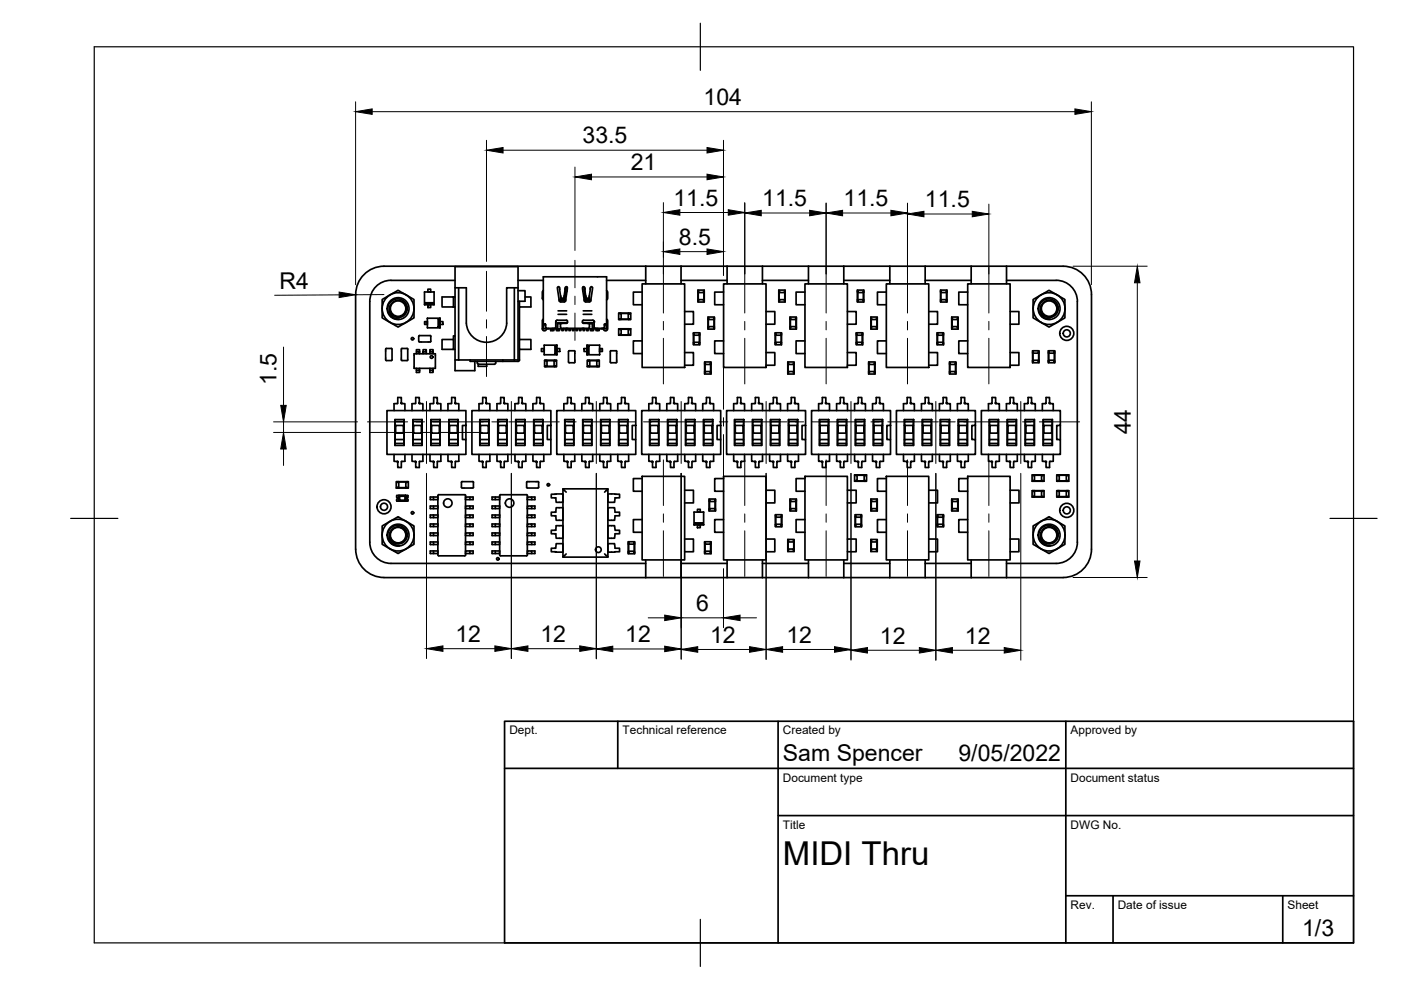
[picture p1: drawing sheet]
<svg xmlns="http://www.w3.org/2000/svg" width="297mm" height="210mm" viewBox="0 0 297 210" stroke-linecap="round" stroke-linejoin="round" font-family="sans-serif">
<defs><g id="words">
<text font-size="7" x="166" y="183.4">MIDI Thru</text>
<g font-size="4.9">
<text x="149.2" y="22.2">104</text>
<text x="123.5" y="30.4">33.5</text>
<text x="133.7" y="36.1">21</text>
<text x="142.8" y="43.6">11.5</text>
<text x="161.6" y="43.7">11.5</text>
<text x="178.9" y="43.7">11.5</text>
<text x="196.1" y="43.9">11.5</text>
<text x="144" y="51.9">8.5</text>
<text x="59.2" y="61.2">R4</text>
<text x="58.7" y="81.6" transform="rotate(-90 58.7 81.6)">1.5</text>
<text x="239.7" y="92.1" transform="rotate(-90 239.7 92.1)">44</text>
<text x="147.6" y="129.5">6</text>
<text x="96.6" y="136.1">12</text>
<text x="114.6" y="136.1">12</text>
<text x="132.6" y="136.2">12</text>
<text x="150.6" y="136.3">12</text>
<text x="166.7" y="136.3">12</text>
<text x="186.6" y="136.5">12</text>
<text x="204.6" y="136.5">12</text>
<text x="166" y="161.4">Sam Spencer</text>
<text x="203.2" y="161.4">9/05/2022</text>
<text x="276.1" y="198.6">1/3</text>
</g>
<g font-size="2.5">
<text x="108" y="155.7">Dept.</text>
<text x="132" y="155.7">Technical reference</text>
<text x="166" y="155.7">Created by</text>
<text x="227" y="155.7">Approved by</text>
<text x="166" y="165.7">Document type</text>
<text x="227" y="165.7">Document status</text>
<text x="166" y="175.7">Title</text>
<text x="227" y="175.7">DWG No.</text>
<text x="227" y="192.7">Rev.</text>
<text x="237" y="192.7">Date of issue</text>
<text x="273" y="192.7">Sheet</text>
</g>
</g></defs>
<!-- layer: Visible -->
<g fill="none" stroke="#000" stroke-width=".36">
<path d="M82.9 59.5h13.6M82.9 59.4a4.5 4.5 0 0 0-4.5 4.5v51.1a4.5 4.5 0 0 0 4.5 4.5h54M109.8 59.5h5.4M128.6 59.5h8.3M136.9 56.4h7.5M136.9 56.4h-55.5a6 6 0 0 0-6 6M136.9 56.4v3.8M144.4 59.5h9.8M144.4 56.4v3.8M144.4 56.4h9.8M154.2 56.4h7.4M154.2 56.4v3.8"/>
<path d="M161.6 59.5h9.8M161.6 56.4v3.8M161.6 56.4h9.8M171.4 56.4h7.5M171.4 56.4v3.8M178.9 59.5h9.8M178.9 56.4v3.8M178.9 56.4h9.8M188.7 56.4h7.5M188.7 56.4v3.8M196.2 59.5h9.7M196.2 56.4v3.8"/>
<path d="M196.2 56.4h9.7M205.9 56.4h7.5M205.9 56.4v3.8M213.4 56.4h12a6 6 0 0 1 6 6v54.1a6 6 0 0 1-6 5.9l-12 .1M213.4 59.5h10.5M213.4 56.4v3.8M223.9 59.4a4.5 4.5 0 0 1 4.5 4.5M75.4 62.5v54M81 63.5l2.5-1.4a1.03 1.03 0 0 1 1.2-.4l2.3 1.3a.85 .85 0 0 1 .8 1v2.4a.96 .96 0 0 1-.4 1.2l-2.2 1.3a.85 .85 0 0 1-1.3 .2l-2-1.2a.98 .98 0 0 1-.9-.9zM81.9 73.9h1.1l.1 .1v2.4h-1.2M81.9 73.9l-.1 .1v2.3l.1 .1M82.7 68.4a3.4 3.4 0 0 0 5.1-2.8 3.4 3.4 0 0 0-4.7-3.3 3.4 3.4 0 0 0-.9 5.7l.5 .4"/>
<path d="M82.7 64.8l-.1 .7 .2 .7M82.8 64l.9-.5 .9-.1 .8 .3 .7 .8 .3 1-.3 .9-.8 .7-.8 .2-1.1-.3-.6-.8 .5 .6 .6 .4h.6l.7-.2 .5-.4 .4-.8v-.7l-.3-.8-.6-.4-.9-.2-.9 .3-.6 .7-.3 1.1 .4 1 .6 .6 1.1 .3a2.05 2.05 0 0 1-2-.9l-.3-.5-.1-.9 .1-.6zM85.1 73.9h1.3v2.5h-1.3zM87.8 75h4.5v3.1h-4.5zM88.3 78.1v.9h.7v-.5M88.3 74.6v.4M89 78.1v.4h-.7M89 74.6h-.7v-.5h.7v.9M89.7 74.6v-.5h.7v.5h-.7v.4M90 61.9v2.7M90 64.6h.1M90 61.9h2"/>
<path d="M90 68.2h.6v.6h-.6zM90 61.9h.1M90.1 64.2h1.8v.3h-1.8l.1-.3M90.2 64.4l-.1 .1M90.4 74.6v.4M90.6 67.5v2M90.6 69.5h.1M90.6 69.5h2.7M90.6 67.5h2.7M90.6 67.5h.1M90.7 64.6h.6v.6h-.6zM90.7 61.3h.6v.6h-.6z"/>
<path d="M91.1 78.1v.9h.7v-.5M91.1 74.6v.4M91.2 71.2h-2.4v1.2l.2 .1h2.2M91.2 71.1l.2 .2M91.3 71.3v1.1M91.4 72.4l-.2 .1M91.8 78.1v.4h-.7M91.8 74.6h-.7v-.5h.7v.9M91.8 64.4l.2 .1M91.9 64.2h-.1M92 61.9h.1M92 61.9v2.7h-1.9"/>
<path d="M92.9 67.6v.1M92.9 69.3l.3 .1v-1.8h-.3v1.8M93.1 69.3l.1 .1M93.2 67.5l-.1 .2M93.3 67.5h.1M93.3 68.2h.6v.6h-.6zM93.3 67.5v2M93.3 69.5h.1M96.1 63h-2.4v2.1h2.4M96.1 72h-2.4v2.1h2.4M96.5 63h-.4v2.1h.4M96.5 71.2h-.4v2.9h.4"/>
<path d="M96.5 61h2.4v7.5a4.3 4.3 0 0 0 4.3 4.1 4.3 4.3 0 0 0 4.2-4.1v-7.5h2.4M96.5 76.3h.7M97.2 76.3h11.9M97.2 61v15.3M99.7 76.3v.3h6.9M101.2 76.6a.62 .62 0 0 0 .3 .6 .62 .62 0 0 0 .6 0h1.8a.99 .99 0 0 0 1.2-.3v-.3M101.4 77.2v.5h1.8v-.5M106.6 76.3v.3M109.1 76.3h.7v-19.8h-13.3v22.1h4.2v-2M109.1 61v15.3M109.8 61.6h1.5v2.3h-1.5M110.1 72h2.5v2.1h-2.5"/>
<path d="M110.1 63.9v12.6l-.3 .1h-3.2M111.3 63h1.3v2.1h-2.5M114.8 73.9h.6v.6h-.6zM115.2 61.6l-.2 .3v1.4l.2 .3M115.2 67.7l-.2 .2v1.9l.2 .3h.3l.4-.4M115.2 68.7v1M115.2 68.7v-10h13.4v11M115.2 68.7l.5 .1 .1 .8h1.8l.2-.2M115.2 68.9h.5M115.4 73.2v.1M115.4 73.3v1.9M115.4 75.2h.1"/>
<path d="M115.4 75.2h2.7M115.4 73.2h2.7M115.4 73.2h.1M115.7 76.4h-.2v1.3h.2M115.7 76.4v.1h.3M115.7 76.4h2.1M115.7 77.7h2.1M115.9 76.5v-.1v1.3v-.1M116 77.6h-.3v.1M116 76.5l1.6-.1v.1M116 77.7h1.5M116.2 69.6v.1"/>
<path d="M116.8 69.7v.4h.3v-.4M117.1 69.7v.4h.3v-.4M117.4 69.6v.1M117.5 76.5l.1 1.2v-.1M117.5 76.5l.5-.1v1.3l-.5-.1M117.7 73.3v.1M117.7 75l.2 .1v-1.8h-.2v1.8M117.9 68.1v1.6M117.9 75v.2M117.9 73.3v.1M118.1 73.2h.1M118.1 73.9h.6v.6h-.6z"/>
<path d="M118.1 75.2h.1M118.1 73.2v2M118.3 69.7v.4h.3v-.4M118.3 66.6h1.8M118.3 65.9h1.8M118.5 63.5h1.5M118.7 61.3h.1M118.8 69.3l.2 .3M118.9 63l.3 .3M119 68.6l-.2 .7M119 69.6h1.1M119.1 69.7v.4h.3v-.4"/>
<path d="M119.2 63.3h.1M119.6 62.8a.44 .44 0 0 1-.4 .6 .44 .44 0 0 1-.3-.7l-.3-1.7-.2-.2h-.1l-.1 .4 .4 2.6M119.6 63l-.3 .3M119.6 62.7v.1M119.8 61.3l-.2 1.5M119.8 63.5v-2.5l.3-.2h.1l.1 .4-.4 2.6h-1.3M119.8 61.3h.1M119.9 69.7v.4h.3v-.4M119.9 63.8l-.3 .2h-.7l-.3-.2M120 69.6v.1M120.1 67.9h-2l-.3 .3M120.1 68.6h-1.9h.7"/>
<path d="M120.1 67.9h.1l.1 .4-.2 .3M120.2 60.8v1M120.3 68.4h-2.1l.1 1.7h-.3v-.4M120.3 69.6v.1M120.6 69.7v.4h.3v-.4M121.4 69.7v.4h.3v-.4M121.9 74.5v2.3M121.9 74.5l-.2-.1h-1.1l-.1 2.4 .2 .1h1l.2-.1M122.1 69.7v.4h.3v-.4M122.9 69.7v.4h.3v-.4M123.5 69.6v.1M123.5 68.4h2.1v1.3"/>
<path d="M123.5 61l.3-.2 .2 .2v2.5M123.6 60.8v1M123.6 69.7v.4h.3v-.4M123.7 66.6h1.8M123.7 65.9h1.8M123.8 69.6v.1M123.8 73.9h.6v.6h-.6zM123.8 63.5h1.5M123.9 63.8h1.3M124 61.3h.1M124 61.3l.2 1.5M124.2 63l.3 .3"/>
<path d="M124.2 62.8v.5l.3 .1M124.2 62.7v.1M124.4 69.7v.4h.3v-.4M124.4 73.2v.1M124.4 73.3v1.9M124.5 75.2h.1M124.5 73.2h2.6M124.5 75.2h2.6M124.5 73.2h.1M124.5 63.3h.1M124.6 73.3v.1M124.6 75v.2"/>
<path d="M124.7 77.7h2.1M124.7 76.4h2.1M124.8 75l.1 .1M124.8 68.6l.2 .7M124.9 73.3v1.8h-.3v-1.8l.2 .1M124.9 77.6v.1h1.6M124.9 76.5v-.1l.1 1.3M124.9 62.8v.5l-.4 .1M124.9 63l-.3 .3M125 62.7v.1M125 69.3l-.2 .3h-4.7M125 76.5l-.5-.1v1.3l.5-.1"/>
<path d="M125 76.5h1.5M125.2 69.7v.4h.3v-.4v.4h.3v-.4M125.2 61v.3M125.2 61.3l-.3 1.5M125.2 61l.2-.2h.2v.4l-.4 2.6-.2 .2-1.1-.1-.4-2.9M125.2 61.3h.1M126 68.1v1.6M126 68.2l-.3-.3h-2.1a.4 .4 0 0 0 0 .6 .4 .4 0 0 0 .5 .1h1.5M126.4 69.7v.4h.3v-.4M126.4 69.6v.1M126.7 69.7v.4h.3v-.4M126.8 76.4h.3v1.3h-.3"/>
<path d="M126.8 76.4v.1h-.3v1.2l.3-.1v.1M127.1 73.2v2M127.1 73.9h.6v.6h-.6zM127.1 75.2h.1M127.6 69.6l-12.4 .1M127.6 69.7h1M128.1 68.9h.5v-.2h-.4l-.2 .9h-1.8l-.2-.2M128.6 68.9v.8M128.6 61.6l.2 .3v1.3l-.2 .4M128.6 67.7l.2 .3v1.9l-.5 .2-.4-.4M129.4 74.4h1.3v2.5h-1.3zM131.4 69.7h-.2v1.4h.2"/>
<path d="M131.4 69.7v.2h.3M131.4 66.4h-.2v1.3h.2M131.4 66.4v.1h.3M131.4 69.7h2.1M131.4 71.1h2.1M131.4 66.4h2.1M131.4 67.7h2.1M131.6 69.9v-.2v1.4v-.2M131.6 66.5v-.1v1.3v-.1M131.7 70.9h-.3v.2M131.7 67.6h-.3v.1M131.7 69.8l1.6-.1v.2"/>
<path d="M131.7 66.5l1.6-.1v.1M131.7 67.7h1.5M131.7 71h1.5M133.2 69.8l.1 1.3v-.2M133.2 66.5l.1 1.2v-.1M133.2 69.9l.5-.2v1.4l-.5-.2M133.2 66.5l.5-.1v1.3l-.5-.1M136.1 72.3h-1.8v2.7h1.8M136.1 61.9h-1.8v2.7h1.8M136.1 60.2h9.1v17.7h-9.1zM145.2 66.1h1.8v2.6h-1.8M145.2 74.8h1.8v2.6h-1.8"/>
<path d="M147 70.8v-.2h1.4v.2M147 70.8h.2l-.1 .3h1.2l-.1-.3h.2M147 70.8v2.1M147.1 71.1v1.5M147.2 72.6l-.2 .5h1.4l-.2-.5M148 61.7v-.2h1.3v.2M148 61.7v2.1M148 61.7h.1v.3M148 62v1.5M148.1 63.6l-.1 .4h1.3l-.1-.4M148.1 61.9h-.1h1.3h-.1M148.3 71.1l.1 1.6h-.2"/>
<path d="M148.3 72.6l-1.3 .1h.2M148.4 70.8v2.1M149.2 62l.1 1.6h-.1M149.2 63.5l-1.2 .1h.1M149.3 61.7h-.1v.3M149.3 61.7v2.1M149.4 79.1v.2h1.3v-.2M149.4 79.1h.1v-.3h1.2l-.1 .3h.1M149.4 77v2.1M149.5 77.3l-.1-.6h1.3l-.1 .6M149.5 77.2h-.1l.1 1.6M150.1 69.5v.3h1.4v-.3"/>
<path d="M150.1 67.5v2M150.2 67.7h1.2l-.1-.2h.2v-.3h-1.4v.3h.2v.2h-.2l.1 1.6M150.3 69.3v.2h-.2M150.3 69.3h-.2h1.4h-.2M150.6 77.2h.1l-1.2 .1M150.7 77.3v1.5M150.7 77v2.1M151.3 69.3v.2h.2M151.4 67.7v1.6M151.5 67.5v2M153.4 72.3h-1.9v2.7h1.9M153.4 61.9h-1.9v2.7h1.9"/>
<path d="M153.4 60.2h9v17.7h-9zM162.4 66.1h1.9v2.6h-1.9M162.4 74.8h1.9v2.6h-1.9M164.4 70.8v-.2h1.3v.2M164.4 70.8h.1l-.1 .3h1.2v-.3h.1M164.4 70.8v2.1M164.4 71.1v1.5M164.5 72.6l-.1 .5h1.3l-.1-.5M165.1 61.7v-.2h1.4v.2M165.1 61.7v2.1M165.1 61.7h.2v.3M165.2 62v1.5"/>
<path d="M165.3 63.6l-.2 .4h1.4l-.2-.4M165.3 61.9h-.2h1.4h-.2M165.6 71.1l.1 1.6h-.1M165.6 72.6l-1.2 .1h.1M165.7 70.8v2.1M166.4 62l.1 1.6h-.2M166.4 63.5l-1.3 .1h.2M166.5 61.7h-.2v.3M166.5 61.7v2.1M167 79.1v.2h1.4v-.2M167 79.1h.2l-.1-.3h1.2l-.1 .3h.2M167 77v2.1"/>
<path d="M167.2 77.3l-.2-.6h1.4l-.2 .6M167.2 77.2h-.2l.1 1.6M167.5 69.5v.3h1.3v-.3M167.5 67.5v2M167.6 67.7h1.2l-.1-.2h.1v-.3h-1.3v.3h.1v.2h-.1l.1 1.6M167.6 69.3v.2h-.1M167.6 69.3h-.1h1.3h-.1M168.2 77.2h.2l-1.3 .1M168.3 77.3v1.5M168.4 77v2.1M168.7 69.3v.2h.1M168.8 67.7v1.6"/>
<path d="M168.8 67.5v2M170.7 72.3h-1.9v2.7h1.9M170.7 61.9h-1.9v2.7h1.9M170.7 60.2h9v17.7h-9zM179.7 66.1h1.8v2.6h-1.8M179.7 74.8h1.8v2.6h-1.8M181.5 70.8v-.2h1.4v.2M181.5 70.8h.2l-.1 .3h1.2v-.3h.1M181.5 70.8v2.1M181.6 71.1v1.5M181.7 72.6l-.2 .5h1.4l-.1-.5M181.8 61.7v-.2h1.3v.2"/>
<path d="M181.8 61.7v2.1M181.8 61.7h.1v.3M181.9 62v1.5M181.9 63.6l-.1 .4h1.3l-.1-.4M181.9 61.9h-.1h1.3h-.1M182.8 71.1l.1 1.6h-.1M182.8 72.6l-1.3 .1h.2M182.9 70.8v2.1M183 62l.1 1.6h-.1M183 63.5l-1.2 .1h.1M183.1 61.7h-.1v.3M183.1 61.7v2.1"/>
<path d="M184.2 79.1v.2h1.3v-.2M184.2 79.1h.1l-.1-.3h1.2v.3h.1M184.2 77v2.1M184.3 77.3l-.1-.6h1.3l-.1 .6M184.3 77.2h-.1v1.6M184.6 69.5v.3h1.4v-.3M184.6 67.5v2M184.7 67.7h1.2l-.1-.2h.2v-.3h-1.4v.3h.2v.2h-.2l.1 1.6M184.8 69.3v.2h-.2M184.8 69.3h-.2h1.4h-.2M185.4 77.2h.1l-1.3 .1M185.4 77.3v1.5"/>
<path d="M185.5 77v2.1M185.8 69.3v.2h.2M185.9 67.7v1.6M186 67.5v2M187.9 72.3h-1.9v2.7h1.9M187.9 61.9h-1.9v2.7h1.9M187.9 60.2h9v17.7h-9zM196.9 66.1h1.9v2.6h-1.9M196.9 74.8h1.9v2.6h-1.9M198.7 72.9v.2h1.3v-.2M198.7 70.8v2.1M198.8 71.1h1.2l-.1-.3h.1v-.2h-1.3v.2h.1v.2h-.1l.1 1.6"/>
<path d="M198.8 72.6v.3h-.1M198.8 72.7h-.1h1.3h-.1M199.4 61.7v-.2h1.4v.2M199.4 61.7v2.1M199.4 61.7h.2v.3M199.5 62v1.5M199.6 63.6l-.2 .4h1.4l-.2-.4M199.6 61.9h-.2h1.4h-.2M199.9 72.6v.3h.1M200 71.1v1.5M200 70.8v2.1M200.7 62l.1 1.6h-.2"/>
<path d="M200.7 63.5l-1.3 .1h.2M200.8 61.7h-.2v.3M200.8 61.7v2.1M201.3 79.1v.2h1.4v-.2M201.3 79.1h.2l-.1-.3h1.2l-.1 .3h.2M201.3 77v2.1M201.5 77.3l-.2-.6h1.4l-.2 .6M201.5 77.2h-.2l.1 1.6M201.8 69.5v.3h1.3v-.3M201.8 67.5v2M201.9 67.7h1.2l-.1-.2h.1v-.3h-1.3v.3h.1v.2h-.1l.1 1.6M201.9 69.3v.2h-.1"/>
<path d="M201.9 69.3h-.1h1.3h-.1M202.5 77.2h.2l-1.3 .1M202.6 77.3v1.5M202.7 77v2.1M203 69.3v.2h.1M203.1 67.7v1.6M203.1 67.5v2M205.2 72.3h-1.9v2.7h1.9M205.2 61.9h-1.9v2.7h1.9M205.2 60.2h9v17.7h-9zM214.2 66.1h1.8v2.6h-1.8M214.2 74.8h1.8v2.6h-1.8"/>
<path d="M218.9 76.7v.2h1.4v-.2M218.9 74.6v2.1M219 74.9h1.2l-.1-.3h.2v-.2h-1.4v.2h.2v.3l-.2-.1 .1 1.6M219 63.5l2.5-1.4a1.02 1.02 0 0 1 1.2-.4l2.2 1.3a.96 .96 0 0 1 .9 .8v2.6a.99 .99 0 0 1-.4 1.2l-2.2 1.3a.85 .85 0 0 1-1.2 .2l-2.2-1.2a.85 .85 0 0 1-.8-1zM219.1 76.4v.3h-.2M219.1 76.5h-.2h1.4h-.2M220.1 76.4v.3h.2M220.2 74.9v1.5M220.3 74.6v2.1M220.8 64.8l-.1 .7 .1 .7M221 67.2l.6 .3 1.1 .2-.6-.1-.8-.3-.4-.6-.3-.6v-.8l.2-.6 .6-.7 .5-.3h.8l.9 .4 .4 .7 .2 1-.5 .8-.8 .6h-.6l-.7-.2-.8-.8 .3 .5 .8 .5 .6 .1 1-.3 .6-.6 .2-.7v-.7l-.3-.7-.5-.6-.7-.3h-.8l-.8 .3-.6 .6-.4 .9 .1 .7 .2 .8 .5 .5M222.3 76.7v.2h1.3v-.2"/>
<path d="M222.3 74.6v2.1M222.4 74.9h1.1v-.3h.1v-.2h-1.3v.2h.1v.3l-.1-.1 .1 1.6M222.4 76.4v.3h-.1M222.4 76.5h-.1h1.3h-.1M223.5 76.4v.3h.1M223.5 74.9v1.5M223.6 74.6v2.1M228.4 63.9v51.1M82 87.1h16.8v3.1h-.8v3h.8v3.1h-16.8zM83.5 87.1v-1.5l.8-.1v-1.2h.8v1.2l.8 .1v1.5M83.5 96.3v1.5l.8 .1v1.2h.8v-1.2l.8-.1v-1.5M83.7 89h2v5.4h-2z"/>
<path d="M83.7 94.4l.1-.4h1.8l.1 .4M83.7 89l.1 .4M83.8 94v-.8h1.8v.8M83.8 90.2v3M83.9 90.2h1.6v1.6h-1.6zM85.5 90.2h.1M85.6 89.4h-1.8v.8h.1M85.6 89.4v3.8M85.7 89l-.1 .4M87.4 96.3v1.5l.7 .1v1.2h.8l.1-1.3M87.5 89h2v5.4h-2zM87.5 94.4l.1-.4h1.9v.4"/>
<path d="M87.5 89l.1 .4M87.6 94v-.8h1.9v.8M87.6 90.2h.1M87.6 90.2v3M87.7 90.2h1.6v1.6h-1.6zM89 85.5l-.1-1.2h-.8v1.2l-.7 .1v1.5M89 85.5l.7 .1v1.5M89.3 90.2h.2M89.5 89.4h-1.9v.8M89.5 89.4v3.8M89.5 89v.4M89.7 96.3v1.5h-.7"/>
<path d="M91.2 96.3v1.5l.7 .1v1.2h.8l.1-1.3M91.4 89h1.9v5.4h-1.9zM91.4 94.4v-.4h1.9v.4M91.4 89v.4M91.4 94v-.8h1.9v.8M91.4 90.2h.1M91.4 90.2v3M91.5 90.2h1.7v1.6h-1.7zM92.8 85.5l-.1-1.2h-.8v1.2l-.7 .1v1.5M92.8 85.5l.7 .1v1.5M93.3 90.2v3M93.3 89.4h-1.9v.8"/>
<path d="M93.3 89.4v.8h-.1M93.3 89v.4M93.5 96.3v1.5h-.7M95 96.3v1.5h.7M95.2 89h1.9v5.4h-1.9zM95.2 94.4v-.4h1.9v.4M95.2 89v.4M95.2 94v-.8h1.9v.8M95.2 90.2h.1M95.2 90.2v3M95.3 90.2h1.7v1.6h-1.7zM95.7 85.5l.1-1.2h.7v1.2l.8 .1v1.5"/>
<path d="M95.7 85.5l-.7 .1v1.5M97.1 90.2v3M97.1 89.4h-1.9v.8M97.1 89.4v.8h-.1M97.1 89v.4M97.3 96.3v1.5l-.8 .1v1.2h-.7l-.1-1.3M98.8 90.2v3M100.1 87.1h16.7v3.1h-.8v3h.8v3.1h-16.7zM101.6 87.1v-1.5l.7-.1v-1.2h.8v1.2l.8 .1v1.5M101.6 96.3v1.5l.7 .1v1.2h.8v-1.2l.8-.1v-1.5M101.7 89h2v5.4h-2zM101.7 94.4l.1-.4h1.9v.4"/>
<path d="M101.7 89l.1 .4M101.8 94v-.8h1.9v.8M101.8 90.2h.1M101.8 90.2v3M101.9 90.2h1.6v1.6h-1.6zM103.5 90.2h.2M103.7 89.4h-1.9v.8M103.7 89.4v3.8M103.7 89v.4M105.4 96.3v1.5l.7 .1 .1 1.2h.7v-1.2l.1-.1M105.5 89h2v5.4h-2zM105.5 94.4l.1-.4h1.9v.4"/>
<path d="M105.5 89l.1 .4M105.6 94v-.8h1.9v.8M105.6 90.2h.1M105.6 90.2v3M105.7 90.2h1.6v1.6h-1.6zM107 85.6h.7v1.5M107 85.5h-.1v-1.2h-.7l-.1 1.2-.7 .1v1.5M107.3 90.2h.2M107.5 89.4h-1.9v.8M107.5 89.4v3.8M107.5 89v.4M107.7 96.3v1.5h-.7"/>
<path d="M109.2 87.1v-1.5l.7-.1 .1-1.2h.7v1.2l.8 .1v1.5M109.2 96.3v1.5l.7 .1 .1 1.2h.7v-1.2l.8-.1v-1.5M109.3 89h2v5.4h-2zM109.3 94.4l.1-.4h1.9v.4M109.3 89l.1 .4M109.4 94v-.8h1.9v.8M109.4 90.2h.1M109.4 90.2v3M109.5 90.2h1.6v1.6h-1.6zM111.1 90.2h.2M111.3 89.4h-1.9v.8M111.3 89.4v3.8"/>
<path d="M111.3 89v.4M113 87.1v-1.5l.7-.1 .1-1.2h.7v1.2l.8 .1v1.5M113 96.3v1.5l.7 .1 .1 1.2h.7v-1.2l.8-.1v-1.5M113.2 89h1.9v5.4h-1.9zM113.2 94.4v-.4h1.9v.4M113.2 89v.4M113.2 94v-.8h1.9v.8M113.2 90.2h.1M113.2 90.2v3M113.3 90.2h1.7v1.6h-1.7zM115 90.2h.1M115.1 89.4h-1.9v.8"/>
<path d="M115.1 89.4v3.8M115.1 89v.4M116.8 90.2v3M118 87.1h16.8v3.1h-.8v3h.8v3.1h-16.8zM119.5 96.3v1.5h.7M119.7 89h2v5.4h-2zM119.7 94.4l.1-.4h1.8l.1 .4M119.7 89l.1 .4M119.8 94v-.8h1.8v.8M119.8 90.2h.1M119.8 90.2v3M119.9 90.2h1.6v1.6h-1.6z"/>
<path d="M120.2 85.6h-.7v1.5M120.2 85.5h.1v-1.2h.8v1.2l.8 .1v1.5M121.5 90.2h.1M121.6 89.4h-1.8v.8M121.6 89.4v3.8M121.7 89l-.1 .4M121.9 96.3v1.5l-.8 .1v1.2h-.8v-1.2l-.1-.1M123.4 96.3v1.5h.6M123.5 89h2v5.4h-2zM123.5 94.4l.1-.4h1.9v.4M123.5 89l.1 .4M123.6 94v-.8h1.9v.8"/>
<path d="M123.6 90.2v3M123.7 90.2h1.6v1.6h-1.6zM124 85.6h-.6v1.5M124 85.5h.1v-1.2h.8v1.2l.8 .1v1.5M125.3 90.2h.2M125.5 89.4h-1.9v.8h.1M125.5 89.4v3.8M125.5 89v.4M125.7 96.3v1.5l-.8 .1v1.2h-.8v-1.2l-.1-.1M127.2 87.1v-1.5l.8-.1v-1.2h.7v1.2l.8 .1v1.5M127.2 96.3v1.5l.8 .1v1.2h.7v-1.2l.8-.1v-1.5M127.4 89h1.9v5.4h-1.9z"/>
<path d="M127.4 94.4v-.4h1.9v.4M127.4 89v.4M127.4 94v-.8h1.9v.8M127.4 90.2v3M127.5 90.2h1.7v1.6h-1.7zM129.2 90.2h.1M129.3 89.4h-1.9v.8h.1M129.3 89.4v3.8M129.3 89v.4M131 96.3v1.5l.8 .1v1.2h.7l.1-1.3M131.2 89h1.9v5.4h-1.9zM131.2 94.4v-.4h1.9v.4"/>
<path d="M131.2 89v.4M131.2 94v-.8h1.9v.8M131.2 90.2h.1M131.2 90.2v3M131.3 90.2h1.7v1.6h-1.7zM132.6 85.5l-.1-1.2h-.7v1.2l-.8 .1v1.5M132.6 85.5l.7 .1v1.5M133 90.2h.1M133.1 89.4h-1.9v.8M133.1 89.4v3.8M133.1 89v.4M133.3 96.3v1.5h-.7"/>
<path d="M134.8 90.2v3M136.1 87.1h16.7v3.1h-.8v3h.8v3.1h-16.7zM137.6 96.3v1.5h.7M137.7 89h2v5.4h-2zM137.7 94.4l.1-.4h1.9v.4M137.7 89l.1 .4M137.8 94v-.8h1.9v.8M137.8 90.2h.1M137.8 90.2v3M137.9 90.2h1.6v1.6h-1.6zM138.3 85.5v-1.2h.8v1.2l.8 .1v1.5M138.3 85.5l-.7 .1v1.5"/>
<path d="M139.5 90.2h.2M139.7 89.4h-1.9v.8M139.7 89.4v3.8M139.7 89v.4M139.9 96.3v1.5l-.8 .1v1.2h-.8v-1.3M141.4 96.3v1.5h.7M141.5 89h2v5.4h-2zM141.5 94.4l.1-.4h1.9v.4M141.5 89l.1 .4M141.6 94v-.8h1.9v.8M141.6 90.2h.1M141.6 90.2v3"/>
<path d="M141.7 90.2h1.6v1.6h-1.6zM142.1 85.5l.1-1.2h.7v1.2l.8 .1v1.5M142.1 85.5l-.7 .1v1.5M143.3 90.2h.2M143.5 89.4h-1.9v.8M143.5 89.4v3.8M143.5 89v.4M143.7 96.3v1.5l-.8 .1v1.2h-.7l-.1-1.3M145.2 87.1v-1.5l.7-.1 .1-1.2h.7v1.2l.8 .1v1.5M145.2 96.3v1.5l.7 .1 .1 1.2h.7v-1.2l.8-.1v-1.5M145.4 89h1.9v5.4h-1.9zM145.4 94.4v-.4h1.9v.4"/>
<path d="M145.4 89v.4M145.4 94v-.8h1.9v.8M145.4 90.2h.1M145.4 90.2v3M145.5 90.2h1.7v1.6h-1.7zM147.2 90.2h.1M147.3 89.4h-1.9v.8M147.3 89.4v3.8M147.3 89v.4M149 96.3v1.5l.8 .1v1.2h.7v-1.2l.2-.1M149.2 89h1.9v5.4h-1.9zM149.2 94.4v-.4h1.9v.4"/>
<path d="M149.2 89v.4M149.2 94v-.8h1.9v.8M149.2 90.2h.1M149.2 90.2v3M149.3 90.2h1.7v1.6h-1.7zM150.7 85.6h.6v1.5M150.7 85.5h-.2v-1.2h-.7v1.2l-.8 .1v1.5M151 90.2h.1M151.1 89.4h-1.9v.8M151.1 89.4v3.8M151.1 89v.4M151.3 96.3v1.5h-.6"/>
<path d="M152.8 90.2v3M154.1 87.1h16.7v3.1h-.7v3h.7v3.1h-16.7zM155.6 87.1v-1.5l.7-.1v-1.2h.8v1.2l.8 .1v1.5M155.6 96.3v1.5l.7 .1v1.2h.8v-1.2l.8-.1v-1.5M155.7 89h2v5.4h-2zM155.7 94.4l.1-.4h1.8l.1 .4M155.7 89l.1 .4M155.8 94v-.8h1.8v.8M155.8 90.2h.1M155.8 90.2v3M155.9 90.2h1.6v1.6h-1.6zM157.5 90.2h.1"/>
<path d="M157.6 89.4h-1.8v.8M157.6 89.4v3.8M157.7 89l-.1 .4M159.4 87.1v-1.5l.7-.1v-1.2h.8v1.2l.8 .1v1.5M159.4 96.3v1.5l.7 .1v1.2h.8v-1.2l.8-.1v-1.5M159.6 89h1.9v5.4h-1.9zM159.6 94.4v-.4h1.9v.4M159.6 89v.4M159.6 94v-.8h1.9v.8M159.6 90.2h.1M159.6 90.2v3M159.7 90.2h1.7v1.6h-1.7z"/>
<path d="M161.4 90.2h.1M161.5 89.4h-1.9v.8M161.5 89.4v3.8M161.5 89v.4M163.2 96.3v1.5h.6M163.4 89h1.9v5.4h-1.9zM163.4 94.4v-.4h1.9v.4M163.4 89v.4M163.4 94v-.8h1.9v.8M163.4 90.2v3M163.5 90.2h1.7v1.6h-1.7zM163.8 85.6h-.6v1.5"/>
<path d="M163.8 97.8l.2 .1v1.2h.7v-1.2l.2-.1M163.8 85.5h.2v-1.2h.7v1.2h.2M164.9 85.6h.6v1.5M165.2 90.2h.1M165.3 89.4h-1.9v.8h.1M165.3 89.4v3.8M165.3 89v.4M165.5 96.3v1.5h-.6M167 96.3v1.5h.6M167.2 89h1.9v5.4h-1.9zM167.2 94.4v-.4h1.9v.4M167.2 89v.4"/>
<path d="M167.2 94v-.8h1.9v.8M167.2 90.2v3M167.3 90.2h1.7v1.6h-1.7zM167.6 85.6h-.6v1.5M167.6 85.5h.2v-1.2h.7v1.2l.8 .1v1.5M169 90.2h.1M169.1 89.4h-1.9v.8h.1M169.1 89.4v3.8M169.1 89v.4M169.3 96.3v1.5l-.8 .1v1.2h-.7v-1.2l-.2-.1M170.8 90.2v3M172.1 87.1h16.7v3.1h-.8v3h.8v3.1h-16.7z"/>
<path d="M173.6 96.3v1.5l.7 .1v1.2h.8l.1-1.3M173.7 89h2v5.4h-2zM173.7 94.4l.1-.4h1.9v.4M173.7 89l.1 .4M173.8 94v-.8h1.9v.8M173.8 90.2h.1M173.8 90.2v3M173.9 90.2h1.6v1.6h-1.6zM175.2 85.5l-.1-1.2h-.8v1.2l-.7 .1v1.5M175.2 85.5l.7 .1v1.5M175.5 90.2h.2M175.7 89.4h-1.9v.8"/>
<path d="M175.7 89.4v3.8M175.7 89v.4M175.9 96.3v1.5h-.7M177.4 96.3v1.5l.7 .1 .1 1.2h.7l.1-1.3M177.5 89h2v5.4h-2zM177.5 94.4l.1-.4h1.9v.4M177.5 89l.1 .4M177.6 94v-.8h1.9v.8M177.6 90.2h.1M177.6 90.2v3M177.7 90.2h1.6v1.6h-1.6zM179 85.5l-.1-1.2h-.7l-.1 1.2-.7 .1v1.5"/>
<path d="M179 85.5l.7 .1v1.5M179.3 90.2h.2M179.5 89.4h-1.9v.8M179.5 89.4v3.8M179.5 89v.4M179.7 96.3v1.5h-.7M181.2 96.3v1.5h.7M181.4 89h1.9v5.4h-1.9zM181.4 94.4v-.4h1.9v.4M181.4 89v.4M181.4 94v-.8h1.9v.8M181.4 90.2h.1"/>
<path d="M181.4 90.2v3M181.5 90.2h1.7v1.6h-1.7zM181.9 85.5l.1-1.2h.7v1.2l.8 .1v1.5M181.9 85.5l-.7 .1v1.5M183.2 90.2h.1M183.3 89.4h-1.9v.8M183.3 89.4v3.8M183.3 89v.4M183.5 96.3v1.5l-.8 .1v1.2h-.7l-.1-1.3M185 96.3v1.5h.7M185.2 89h1.9v5.4h-1.9zM185.2 94.4v-.4h1.9v.4"/>
<path d="M185.2 89v.4M185.2 94v-.8h1.9v.8M185.2 90.2h.1M185.2 90.2v3M185.3 90.2h1.7v1.6h-1.7zM185.7 85.5l.1-1.2h.7v1.2l.8 .1v1.5M185.7 85.5l-.7 .1v1.5M187 90.2h.1M187.1 89.4h-1.9v.8M187.1 89.4v3.8M187.1 89v.4M187.3 96.3v1.5l-.8 .1v1.2h-.7l-.1-1.3"/>
<path d="M188.8 90.2v3M190.1 87.1h16.7v3.1h-.7v3h.7v3.1h-16.7zM191.6 96.3v1.5l.7 .1v1.2h.8l.1-1.3M191.7 89h2v5.4h-2zM191.7 94.4l.1-.4h1.9v.4M191.7 89l.1 .4M191.8 94v-.8h1.9v.8M191.8 90.2h.1M191.8 90.2v3M191.9 90.2h1.6v1.6h-1.6zM193.2 85.5l-.1-1.2h-.8v1.2l-.7 .1v1.5M193.2 85.5l.7 .1v1.5"/>
<path d="M193.5 90.2h.2M193.7 89.4h-1.9v.8M193.7 89.4v3.8M193.7 89v.4M193.9 96.3v1.5h-.7M195.4 96.3v1.5h.7M195.6 89h1.9v5.4h-1.9zM195.6 94.4v-.4h1.9v.4M195.6 89v.4M195.6 94v-.8h1.9v.8M195.6 90.2h.1M195.6 90.2v3"/>
<path d="M195.7 90.2h1.7v1.6h-1.7zM196.1 85.5l.1-1.2h.7v1.2l.8 .1v1.5M196.1 85.5l-.7 .1v1.5M197.4 90.2h.1M197.5 89.4h-1.9v.8M197.5 89.4v3.8M197.5 89v.4M197.7 96.3v1.5l-.8 .1v1.2h-.7l-.1-1.3M199.2 96.3v1.5h.7M199.4 89h1.9v5.4h-1.9zM199.4 94.4v-.4h1.9v.4M199.4 89v.4"/>
<path d="M199.4 94v-.8h1.9v.8M199.4 90.2h.1M199.4 90.2v3M199.5 90.2h1.7v1.6h-1.7zM199.9 85.5l.1-1.2h.7v1.2l.8 .1v1.5M199.9 85.5l-.7 .1v1.5M201.2 90.2h.1M201.3 89.4h-1.9v.8M201.3 89.4v3.8M201.3 89v.4M201.5 96.3v1.5l-.8 .1v1.2h-.7l-.1-1.3M203 87.1v-1.5l.8-.1v-1.2h.7v1.2l.8 .1v1.5"/>
<path d="M203 96.3v1.5l.8 .1v1.2h.7v-1.2l.8-.1v-1.5M203.2 89h1.9v5.4h-1.9zM203.2 94.4v-.4h1.9v.4M203.2 89v.4M203.2 94v-.8h1.9v.8M203.2 90.2h.1M203.2 90.2v3M203.3 90.2h1.7v1.6h-1.7zM205 90.2h.1M205.1 89.4h-1.9v.8M205.1 89.4v3.8M205.1 89v.4"/>
<path d="M206.8 90.2v3M208.1 87.1h16.7v3.1h-.8v3h.8v3.1h-16.7zM209.6 96.3v1.5h.6M209.7 89h2v5.4h-2zM209.7 94.4l.1-.4h1.9v.4M209.7 89l.1 .4M209.8 94v-.8h1.9v.8M209.8 90.2h.1M209.8 90.2v3M209.9 90.2h1.6v1.6h-1.6zM210.2 85.6h-.6v1.5M210.2 85.5h.1v-1.2h.8v1.2l.8 .1v1.5"/>
<path d="M211.5 90.2h.2M211.7 89.4h-1.9v.8M211.7 89.4v3.8M211.7 89v.4M211.9 96.3v1.5l-.8 .1v1.2h-.8v-1.2l-.1-.1M213.4 96.3v1.5h.6M213.6 89h1.9v5.4h-1.9zM213.6 94.4v-.4h1.9v.4M213.6 89v.4M213.6 94v-.8h1.9v.8M213.6 90.2h.1M213.6 90.2v3"/>
<path d="M213.7 90.2h1.6v1.6h-1.6zM214 85.6h-.6v1.5M214 85.5h.2v-1.2h.7v1.2l.8 .1v1.5M215.3 90.2h.2M215.5 89.4h-1.9v.8M215.5 89.4v3.8M215.5 89v.4M215.7 96.3v1.5l-.8 .1v1.2h-.7v-1.2l-.2-.1M217.2 87.1v-1.5l.8-.1v-1.2h.7v1.2l.8 .1v1.5M217.2 96.3v1.5l.8 .1v1.2h.7v-1.2l.8-.1v-1.5M217.4 89h1.9v5.4h-1.9zM217.4 94.4v-.4h1.9v.4"/>
<path d="M217.4 89v.4M217.4 94v-.8h1.9v.8M217.4 90.2h.1M217.4 90.2v3M217.5 90.2h1.7v1.6h-1.7zM219.2 90.2h.1M219.3 89.4h-1.9v.8M219.3 89.4v3.8M219.3 89v.4M221 96.3v1.5l.8 .1v1.2h.7l.1-1.3M221.2 89h1.9v5.4h-1.9zM221.2 94.4v-.4h1.9v.4"/>
<path d="M221.2 89v.4M221.2 94v-.8h1.9v.8M221.2 90.2h.1M221.2 90.2v3M221.3 90.2h1.7v1.6h-1.7zM222.6 85.5l-.1-1.2h-.7v1.2l-.8 .1v1.5M222.6 85.5l.7 .1v1.5M223 90.2h.1M223.1 89.4h-1.9v.8M223.1 89.4v3.8M223.1 89v.4M223.3 96.3v1.5h-.7"/>
<path d="M224.8 90.2v3M75.4 116.4a6 6 0 0 0 6 6l55.5 .1M81 111.5l2.6-1.5a.85 .85 0 0 1 1.3-.2l2.1 1.3a.85 .85 0 0 1 .8 .9v2.4a1.01 1.01 0 0 1-.3 1.2l-2.2 1.3a1.02 1.02 0 0 1-1.2 .3l-2.2-1.3a.96 .96 0 0 1-.9-.8zM82.7 112.9l-.1 .6 .2 .7M82.8 114.2l.5 .7 .6 .3 .7 .1 .8-.2 .6-.6 .3-.8-.2-1.2-.6-.7-.9-.4-.9 .1-.8 .4-.6 1-.1 .8 .2 .8 .6 .7M82.8 114.2l.5 .6 .5 .3 .7 .1 .7-.1 .5-.5 .4-.5 .1-.7-.2-.7-.4-.6-.8-.4h-.7l-.9 .4-.6 1.1 .1 1.2 .8 1 1.1 .3h-.7l-.9-.5M84.2 106.2h2.2M84.2 103.5h2.1M84.2 102.1h2.1M84.5 103.3v.2l1.5-.1M84.5 102.3v-.2v1.3M84.5 102.3l-.5-.2v1.4l.5-.2"/>
<path d="M84.5 105.1l.2 .1v.9l-.2 .1zM84.5 106.2h.1M84.5 102.2h1.5M84.6 105h1.4l-.1 .2h-1.2zM84.6 105l-.1 .1M84.7 106.1h.1M84.7 106.1h1.2l.1 .1h-1.4zM84.7 105.2h.1M84.7 105.2h1.2v.9h-1.2zM85.9 105.2h.1M85.9 106.1h.1M86 105l.1 .1"/>
<path d="M86.1 105.1v1.1l-.2-.1v-.9zM86.1 106.2h-.1M86.1 103.3h.2v.2M86.1 102.3v-.2v1.4v-.2M86.3 102.1h.3v1.4h-.3M86.3 102.1v.2h-.2M86.4 105l-2.3 .1v.3l.2 .2-.2 .3 .1 .3M86.4 105l.1 .4-.2 .2 .2 .3-.1 .3M87.8 113.5a3.4 3.4 0 0 0-5.1-3 3.4 3.4 0 0 0 0 5.9M87.8 113.5a3.4 3.4 0 0 1-5.1 2.9M91.9 116.8v.6h.9v-.6h-1.6v.6h.7M91.9 114.9v.6h.9v-.6h-1.6v.6h.7"/>
<path d="M91.9 113v.6h.9v-.6h-1.6v.6h.7M91.9 111.1v.5h.9v-.5h-1.6v.5h.7M91.9 109.2v.5h.9v-.5h-1.6v.5h.7M91.9 107.3v.5h.9v-.5h-1.6v.5h.7M91.9 105.4v.5h.9v-.5h-1.6v.5h.7M92.8 105.1l.2-.2h5.5l.2 .2M92.8 105.1l.1 12.7h5.6l.2-.2v-12.5M98 102.1h2.2M98 102.1l-.2 .2v1l.2 .2 2.3-.1 .1-1.1-.2-.2M99.6 116.8h.7v.6h-1.6v-.6h.9v.6M99.6 114.9h.7v.6h-1.6v-.6h.9v.6M99.6 113h.7v.6h-1.6v-.6h.9v.6"/>
<path d="M99.6 111.1h.7v.5h-1.6v-.5h.9v.5M99.6 109.2h.7v.5h-1.6v-.5h.9v.5M99.6 107.3h.7v.5h-1.6v-.5h.9v.5M99.6 105.4h.7v.5h-1.6v-.5h.9v.5M105 116.8v.6h.9v-.6h-1.6v.6h.7M105 114.9v.6h.9v-.6h-1.6v.6h.7M105 113v.6h.9v-.6h-1.6v.6h.7M105 111.1v.5h.9v-.5h-1.6v.5h.7M105 109.2v.5h.9v-.5h-1.6v.5h.7M105 107.3v.5h.9v-.5h-1.6v.5h.7M105 105.4v.5h.9v-.5h-1.6v.5h.7M105.9 105.1l.1 12.7h5.6l.2-.2"/>
<path d="M105.9 105.1l.2-.2h5.5l.2 .2M111.8 102.1h2.2M111.8 105.1v12.6M111.8 102.1l-.1 .2v1l.1 .2h2.2l.2-.2M112.7 116.8h.7v.6h-1.6v-.6h.9v.6M112.7 114.9h.7v.6h-1.6v-.6h.9v.6M112.7 113h.7v.6h-1.6v-.6h.9v.6M112.7 111.1h.7v.5h-1.6v-.5h.9v.5M112.7 109.2h.7v.5h-1.6v-.5h.9v.5M112.7 107.3h.7v.5h-1.6v-.5h.9v.5M112.7 105.4h.7v.5h-1.6v-.5h.9v.5M114.1 102.1l.1 .2"/>
<path d="M114.2 102.3v1M116.9 104.8l2.5-.1v1.8h-1.5l-.1-.9h-.9zM116.9 108.6h.9l.1-1h1.5v2.7h-1.5l-.1-.9h-.9zM116.9 112.4h.9l.1-.9h1.5v2.6h-1.5l-.1-.9h-.9zM116.9 116.2h.9l.1-.9h1.5v1.8l-2.5-.1zM119.4 103.6h9.5M119.4 118.1h9.5M120 104.3l-.6-.7v14.5l.6-.7M128.2 104.3l.7-.7v14.5l-.7-.7M128.9 115.3h1.4l.1 .9h1v.8l-2.5 .1zM128.9 111.5h1.4l.1 .9h1v.8h-1l-.1 .9h-1.4zM128.9 107.6h1.4l.1 1h1v.8h-1l-.1 .9h-1.4z"/>
<path d="M128.9 104.7l2.5 .1v.8h-1l-.1 .9h-1.4zM133.2 117.2v.2h1.4v-.2M133.2 115.1v2.1M133.3 116.9v.3h-.1M133.3 115.4l-.1-.5h1.4l-.2 .5M133.3 117h-.1h1.4h-.2M133.3 115.3h-.1l.1 1.6M134.4 115.3h.2l-1.3 .1M134.4 116.9v.3h.2M134.5 115.4v1.5M134.6 115.1v2.1M136.1 110.2h-1.8v2.7h1.8"/>
<path d="M136.1 101.5h-1.8v2.7h1.8M136.1 101h9.1v17.7h-9.1zM136.9 118.7v3.8M144.4 119.5h9.8M144.4 118.7v3.8M145.2 103.9h1.8v2.7h-1.8M145.2 114.3h1.8v2.7h-1.8M147.2 111.3h2M147.2 111.3v-2.7h2v2.7M147.3 110.9h1.7v.3h-1.7v-.3M147.3 111.1l-.1 .1M147.9 111.3h.6v.6h-.6z"/>
<path d="M147.9 108h.6v.6h-.6zM149 111.1l.1 .1M149 110.9h.1M149.4 115.1v-.2h1.3v.2M149.4 115.1v2.1M149.4 115.1h.1v.3M149.5 115.4v1.5M149.5 116.9l-.1 .5h1.3l-.1-.5M149.5 115.3h-.1h1.3h-.1M150.3 108.1v.2h1.4v-.2M150.3 106v2.1M150.4 106.3h1.2v-.3h.1v-.2h-1.4v.2h.2v.3l-.2-.1 .1 1.6"/>
<path d="M150.5 107.9v.2h-.2M150.5 107.9h-.2h1.4h-.1M150.7 115.4v1.6h-.1M150.7 116.9l-1.3 .1h.1M150.7 115.1h-.1v.3M150.7 115.1v2.1M151.6 107.9v.2h.1M151.6 106.3v1.5M151.7 106v2.1M153.4 110.2h-1.9v2.7h1.9M153.4 101.5h-1.9v2.7h1.9M153.4 101h9v17.7h-9z"/>
<path d="M154.2 118.7v3.8M161.6 119.5h9.8M161.6 118.7v3.8M162.4 103.9h1.9v2.7h-1.9M162.4 114.3h1.9v2.7h-1.9M164.4 109.4v-.3h1.4v.3M164.4 109.4h.1v.3h1.2l-.1-.3h.2M164.4 109.4v2.1M164.5 109.7v1.5M164.5 111.2l-.1 .5h1.4l-.2-.5M165.7 109.7l.1 1.5h-.2M165.7 111.2h-1.3h.1"/>
<path d="M165.8 109.4v2.1M167 116.7v.2h1.4v-.2M167 116.7h.2l-.1-.3h1.2l-.1 .3h.2M167 114.6v2.1M167.2 114.9l-.2-.5h1.4l-.2 .5M167.2 114.8h-.2l.1 1.6M167.5 106v-.2h1.3v.2M167.5 106h.1v.3h1.2l-.1-.3h.1M167.5 106v2.1M167.6 106.3v1.5M167.6 107.9l-.1 .4h1.3l-.1-.4M168.2 114.8h.2l-1.3 .1"/>
<path d="M168.3 114.9v1.5M168.4 114.6v2.1M168.8 106.3v1.6h-.1M168.8 107.8l-1.3 .1h.1M168.8 106v2.1M170.7 110.2h-1.9v2.7h1.9M170.7 101.5h-1.9v2.7h1.9M170.7 101h9v17.7h-9zM171.4 118.7v3.8M178.9 119.5h9.8M178.9 118.7v3.8M179.7 103.9h1.8v2.7h-1.8"/>
<path d="M179.7 114.3h1.8v2.7h-1.8M181.3 111.5v.2h1.4v-.2M181.3 109.4v2.1M181.4 109.7h1.2l-.1-.3h.2v-.3h-1.4v.3h.2v.2h-.2l.1 1.6M181.4 100.7h-.2v1.3h.2M181.4 100.7v.1h.3v1.2l-.3-.1v.1M181.4 100.7h2.1M181.4 102h2.1M181.5 111.2v.3h-.2M181.5 111.2h-.2h1.4h-.2M181.7 100.8l1.6-.1v.1M181.7 102h1.5"/>
<path d="M182.5 111.2v.3h.2M182.6 109.7v1.5M182.7 109.4v2.1M183.2 100.8l.1 1.2v-.1M183.2 100.8l.5-.1v1.3l-.5-.1M184.6 116.7v.2h1.4v-.2M184.6 116.7h.2l-.1-.3h1.2l-.1 .3h.2M184.6 106v-.2h1.4v.2M184.6 106h.2l-.1 .3h1.2l-.1-.3h.2M184.6 114.6v2.1M184.6 106v2.1M184.7 106.3v1.5"/>
<path d="M184.8 114.9l-.2-.5h1.4l-.2 .5M184.8 107.9l-.2 .4h1.4l-.2-.4M184.8 114.8h-.2l.1 1.6M185.8 114.8h.2l-1.3 .1M185.9 106.3l.1 1.6h-.2M185.9 107.8l-1.3 .1h.2M185.9 114.9v1.5M186 114.6v2.1M186 106v2.1M187.9 110.2h-1.9v2.7h1.9M187.9 101.5h-1.9v2.7h1.9M187.9 101h9v17.7h-9z"/>
<path d="M188.7 118.7v3.8M196.2 119.5h9.7M196.2 118.7v3.8M196.9 103.9h1.9v2.7h-1.9M196.9 114.3h1.9v2.7h-1.9M198.7 111.5v.2h1.3v-.2M198.7 109.4v2.1M198.8 109.7h1.2l-.1-.3h.1v-.3h-1.3v.3h.1v.2h-.1l.1 1.6M198.8 111.2v.3h-.1M198.8 111.2h-.1h1.3h-.1M199.9 111.2v.3h.1M200 109.7v1.5"/>
<path d="M200 109.4v2.1M201.8 106v-.2h1.3v.2M201.8 106h.1v.3h1.2l-.1-.3h.1M201.8 106v2.1M201.9 106.3v1.5M201.9 107.9l-.1 .4h1.3l-.1-.4M203.1 106.3v1.6h-.1M203.1 107.8l-1.3 .1h.1M203.1 106v2.1M205.2 110.2h-1.9v2.7h1.9M205.2 101.5h-1.9v2.7h1.9M205.2 101h9v17.7h-9z"/>
<path d="M205.9 118.7v3.8M213.4 118.7v3.8M214.2 103.9h1.8v2.7h-1.8M214.2 114.3h1.8v2.7h-1.8M219 102h2.1M219 100.7h2.1M219 105.4h2.1M219 104h2.1M219 111.5l2.6-1.5a.85 .85 0 0 1 1.3-.2l2 1.2a.98 .98 0 0 1 .9 .9v2.5a.99 .99 0 0 1-.4 1.2l-2.1 1.3a1.03 1.03 0 0 1-1.2 .3l-2.3-1.3a.85 .85 0 0 1-.8-1zM219.3 101.9v.1h1.5M219.3 100.8v-.1v1.3M219.3 105.2v.2l1.5-.1"/>
<path d="M219.3 104.2v-.2v1.3M219.3 100.8l-.5-.1v1.3l.5-.1M219.3 104.2l-.5-.2v1.4l.5-.2M219.3 100.8h1.5M219.3 104.1h1.5M220.8 112.9l-.1 .6 .1 .7M220.8 114.2l.4 .6 .5 .4 .6 .1 .9-.1 .5-.4 .5-.6 .2-.6-.2-1-.6-.8-.8-.4h-.8l-1 .5-.6 .8-.2 .9 .3 .9 .5 .7M220.8 114.2l.4 .5 .6 .4 .7 .1 .7-.1 .5-.4 .3-.6 .2-.8-.2-.7-.4-.5-.8-.4h-.7l-.8 .4-.7 1 .1 1.3 .7 .9 .5 .3 .8 .1h-.7l-1-.5M220.9 101.9h.2v.1M220.9 105.2h.2v.2M220.9 100.8v-.1v1.3v-.1M220.9 104.2v-.2v1.4v-.2"/>
<path d="M221.1 100.7h.3v1.3h-.3M221.1 104h.3v1.4h-.3M221.1 100.7v.1h-.2M221.1 104v.2h-.2M224.3 105.4h2.1M224.3 104h2.1M224.3 102h2.1M224.3 100.7h2.1M224.5 105.2v.2l1.6-.1M224.5 104.2v-.2l.1 1.3M224.5 101.9v.1h1.6M224.5 100.8v-.1l.1 1.3"/>
<path d="M224.6 104.2l-.6-.2v1.4l.6-.2M224.6 100.8l-.6-.1v1.3l.6-.1M224.6 100.8h1.5M224.6 104.1h1.5M226.4 104h.2v1.4h-.2M226.4 104v.2l-.3-.1v1.2l.3-.1v.2M226.4 100.7h.2v1.3h-.2M226.4 100.7v.1h-.3v1.2l.3-.1v.1M228.4 115a4.5 4.5 0 0 1-4.5 4.5h-10.5M136.9 122.5h7.5M144.4 122.5h9.8M154.2 122.5h7.4"/>
<path d="M161.6 122.5h9.8M171.4 122.5h7.5M178.9 122.5h9.8M188.7 122.5h7.5M196.2 122.5h9.7M205.9 122.5h7.5"/>
<circle cx="84.4" cy="65.4" r="1.64"/>
<circle cx="84.4" cy="65.4" r="2.32"/>
<circle cx="87.5" cy="71.8" r=".26"/>
<circle cx="91.5" cy="75.7" r=".29"/>
<circle cx="222.4" cy="65.4" r="1.64"/>
<circle cx="222.4" cy="65.4" r="3.4"/>
<circle cx="222.4" cy="65.4" r="2.32"/>
<circle cx="226.2" cy="70.7" r=".75"/>
<circle cx="226.2" cy="70.7" r="1.49"/>
<circle cx="81.4" cy="107.4" r=".75"/>
<circle cx="81.4" cy="107.4" r="1.49"/>
<circle cx="84.4" cy="113.5" r="1.64"/>
<circle cx="84.4" cy="113.5" r="2.32"/>
<circle cx="87.5" cy="108.7" r=".26"/>
<circle cx="94.9" cy="106.7" r=".9"/>
<circle cx="105.5" cy="118.5" r=".26"/>
<circle cx="108" cy="106.7" r=".9"/>
<circle cx="116.3" cy="102.8" r=".26"/>
<circle cx="126.9" cy="116.5" r=".6"/>
<circle cx="222.4" cy="113.5" r="1.64"/>
<circle cx="222.4" cy="113.5" r="3.4"/>
<circle cx="222.4" cy="113.5" r="2.32"/>
<circle cx="226.2" cy="108.2" r=".75"/>
<circle cx="226.2" cy="108.2" r="1.49"/>
</g>
<g fill="#000" stroke="#000" stroke-width=".21">
<circle cx="126" cy="68.2" r=".17"/>
<circle cx="128" cy="69.6" r=".17"/>
<circle cx="84.3" cy="97.9" r=".17"/>
<circle cx="85.1" cy="85.5" r=".17"/>
<circle cx="88.1" cy="97.9" r=".17"/>
<circle cx="88.9" cy="85.5" r=".17"/>
<circle cx="91.9" cy="97.9" r=".17"/>
<circle cx="92.7" cy="85.5" r=".17"/>
<circle cx="95.8" cy="97.9" r=".17"/>
<circle cx="96.5" cy="85.5" r=".17"/>
<circle cx="102.3" cy="97.9" r=".17"/>
<circle cx="103.1" cy="85.5" r=".17"/>
<circle cx="106.1" cy="97.9" r=".17"/>
<circle cx="106.9" cy="85.5" r=".17"/>
<circle cx="110" cy="97.9" r=".17"/>
<circle cx="110.7" cy="85.5" r=".17"/>
<circle cx="113.8" cy="97.9" r=".17"/>
<circle cx="114.5" cy="85.5" r=".17"/>
<circle cx="120.3" cy="97.9" r=".17"/>
<circle cx="121.1" cy="85.5" r=".17"/>
<circle cx="124.1" cy="97.9" r=".17"/>
<circle cx="124.9" cy="85.5" r=".17"/>
<circle cx="128" cy="97.9" r=".17"/>
<circle cx="128.7" cy="85.5" r=".17"/>
<circle cx="131.8" cy="97.9" r=".17"/>
<circle cx="132.5" cy="85.5" r=".17"/>
<circle cx="138.3" cy="97.9" r=".17"/>
<circle cx="139.1" cy="85.5" r=".17"/>
<circle cx="142.2" cy="97.9" r=".17"/>
<circle cx="142.9" cy="85.5" r=".17"/>
<circle cx="146" cy="97.9" r=".17"/>
<circle cx="146.7" cy="85.5" r=".17"/>
<circle cx="149.8" cy="97.9" r=".17"/>
<circle cx="150.5" cy="85.5" r=".17"/>
<circle cx="156.3" cy="97.9" r=".17"/>
<circle cx="157.1" cy="85.5" r=".17"/>
<circle cx="160.1" cy="97.9" r=".17"/>
<circle cx="160.9" cy="85.5" r=".17"/>
<circle cx="164" cy="97.9" r=".17"/>
<circle cx="164.7" cy="85.5" r=".17"/>
<circle cx="167.8" cy="97.9" r=".17"/>
<circle cx="168.5" cy="85.5" r=".17"/>
<circle cx="174.3" cy="97.9" r=".17"/>
<circle cx="175.1" cy="85.5" r=".17"/>
<circle cx="178.2" cy="97.9" r=".17"/>
<circle cx="178.9" cy="85.5" r=".17"/>
<circle cx="182" cy="97.9" r=".17"/>
<circle cx="182.7" cy="85.5" r=".17"/>
<circle cx="185.8" cy="97.9" r=".17"/>
<circle cx="186.5" cy="85.5" r=".17"/>
<circle cx="192.3" cy="97.9" r=".17"/>
<circle cx="193.1" cy="85.5" r=".17"/>
<circle cx="196.2" cy="97.9" r=".17"/>
<circle cx="196.9" cy="85.5" r=".17"/>
<circle cx="200" cy="97.9" r=".17"/>
<circle cx="200.7" cy="85.5" r=".17"/>
<circle cx="203.8" cy="97.9" r=".17"/>
<circle cx="204.5" cy="85.5" r=".17"/>
<circle cx="210.3" cy="97.9" r=".17"/>
<circle cx="211.1" cy="85.5" r=".17"/>
<circle cx="214.2" cy="97.9" r=".17"/>
<circle cx="214.9" cy="85.5" r=".17"/>
<circle cx="218" cy="97.9" r=".17"/>
<circle cx="218.7" cy="85.5" r=".17"/>
<circle cx="221.8" cy="97.9" r=".17"/>
<circle cx="222.5" cy="85.5" r=".17"/>
</g>
<!-- layer: Border -->
<path d="M20 9.9h267v190h-267zM148.5 4.9v10M15 109.9h10M282 109.9h10M148.5 194.9v10" fill="none" stroke="#000" stroke-width=".25"/>
<!-- layer: TitleBlock -->
<path d="M107 152.9h180v47h-180zM131 152.9v10M165 152.9v47M226 152.9v47M107 162.9h180M165 172.9h122M226 189.9h61M236 189.9v10M272 189.9v10" fill="none" stroke="#000" stroke-width=".36"/>
<!-- layer: Center Lines -->
<g fill="none" stroke="#000" stroke-width=".21">
<path d="M103.1 57.5v8.5M121.9 55.2v5.8M140.7 56.7v9.7M157.9 56.7v9.7M175.2 56.7v9.7M192.4 56.7v9.7M209.7 56.7v9.7M103.1 67.8v1.8M103.1 71.3v8.5M121.9 62.8v1.8M121.9 66.4v5.8M140.7 68.1v1.8"/>
<path d="M140.7 71.7v9.7M153.4 60.4v10.3M153.4 72.5v1.8M153.4 76.1v10.7M157.9 68.1v1.8M157.9 71.7v9.7M175.2 68.1v1.8M175.2 71.7v9.7M192.4 68.1v1.8M192.4 71.7v9.7M209.7 68.1v1.8M209.7 71.7v9.7"/>
<path d="M77.9 89.4h8.5M78.5 91.7h9.3M88.2 89.4h1.8M89.5 91.7h1.8M90.4 85.1v13.2M91.8 89.4h10.7M93.1 91.7h9.2M104.3 89.4h1.8M107.9 89.4h10.7M108.4 85.1v13.2M120.4 89.4h1.8M123.9 89.4h10.7"/>
<path d="M126.4 85.1v13.2M136.4 89.4h1.8M140 89.4h10.7M140.7 97.5v9.7M144.4 85.1v13.2M152.5 89.4h1.8M153.4 88.6v1.8M153.4 92.1v10.7M156.1 89.4h10.7M157.9 97.5v9.7M162.4 85.1v13.2M168.6 89.4h1.8"/>
<path d="M172.1 89.4h10.8M175.2 97.5v9.7M180.4 85.1v13.2M184.7 89.4h1.7M188.2 89.4h10.7M192.4 97.5v9.7M198.4 85.1v13.2M200.7 89.4h1.8M204.3 89.4h10.7M209.7 97.5v9.7M216.4 85.1v13.2M216.8 89.4h1.8"/>
<path d="M220.4 89.4h8.5M140.7 109v1.7M140.7 112.5v9.7M153.4 104.6v1.8M153.4 108.2v10.2M157.9 109v1.7M157.9 112.5v9.7M175.2 109v1.7M175.2 112.5v9.7M192.4 109v1.7M192.4 112.5v9.7M209.7 109v1.7"/>
<path d="M209.7 112.5v9.7"/>
</g>
<!-- layer: Dimensions -->
<g fill="none" stroke="#000" stroke-width=".21">
<path d="M75.4 21.6v38.8M78.9 23.7h149M103.1 29.8v25.6M106.7 31.8h43.2M121.9 35.4v17.7M125.4 37.5h24.5M153.4 29.8v28.5M231.4 21.6v38.8M140.7 43v15.1M144.1 45.1h10.3M144.1 53.4h5.8M157.9 43v15.1"/>
<path d="M161.4 45.2h10.3M175.2 43.1v15M178.6 45.2h10.3M192.4 43.1v15M195.9 45.4h10.2M209.7 43.3v14.8M227.5 56.4h15.7M241.1 60v58.9M60.1 73.6v12.4M71.9 62.5l-13.7 .1M81.4 62.5h-6M58 91.7h18.5"/>
<path d="M58 89.4h17.8M60.1 89.4v2.3M60.1 95.2v3.5M90.4 100.4v39.2M108.4 100.4v39.2M126.4 100.4v39.3M144.4 100.4v39.4M162.4 100.4v39.4M180.4 100.4v39.6M198.4 100.4v39.6M216.4 100.4v39.6M93.9 137.5h11"/>
<path d="M111.9 137.5h11M129.9 137.6h11M137.4 131h3.5M144.4 131h9M147.9 137.7h11M153.4 120.6v12.5M156.9 131h3.5M165.9 137.7h11M183.9 137.9h11M201.9 137.9h11M227.5 122.4h15.7"/>
</g>
<g fill="#000" stroke="#000" stroke-width=".21">
<path d="M75.4 23.7l3.5-.6v1.1zM103.1 31.8l3.6-.5v1.1zM121.9 37.5l3.5-.6v1.2zM149.9 36.9l3.5 .6-3.5 .6zM149.9 31.3l3.5 .5-3.5 .6zM227.9 23.1l3.5 .6-3.5 .5zM140.7 45.1l3.4-.6v1.1zM140.7 53.4l3.4-.6v1.1zM149.9 52.8l3.5 .6-3.5 .5zM154.4 44.5l3.5 .6-3.5 .5zM157.9 45.2l3.5-.6v1.2zM171.7 44.6l3.5 .6-3.5 .6z"/>
<path d="M175.2 45.2l3.4-.6v1.2zM188.9 44.6l3.5 .6-3.5 .6zM192.4 45.4l3.5-.6v1.2zM206.1 44.8l3.6 .6-3.6 .6zM241.1 56.4l.6 3.6h-1.2zM71.9 61.9l3.5 .6-3.5 .6zM60.1 91.7l.6 3.5h-1.2zM59.5 86h1.2l-.6 3.4zM240.5 118.9h1.2l-.6 3.5zM90.4 137.5l3.5-.6v1.2zM104.9 136.9l3.5 .6-3.5 .6zM108.4 137.5l3.5-.6v1.2z"/>
<path d="M122.9 136.9l3.5 .6-3.5 .6zM126.4 137.6l3.5-.6v1.2zM140.9 130.4l3.5 .6-3.5 .6zM140.9 137l3.5 .6-3.5 .6zM144.4 137.7l3.5-.6v1.2zM153.4 131l3.5-.6v1.2zM158.9 137.1l3.5 .6-3.5 .6zM162.4 137.7l3.5-.6v1.2zM176.9 137.1l3.5 .6-3.5 .6zM180.4 137.9l3.5-.6v1.2zM194.9 137.3l3.5 .6-3.5 .6zM198.4 137.9l3.5-.6v1.2z"/>
<path d="M212.9 137.3l3.5 .6-3.5 .6z"/>
</g>
<use href="#words"/>
</svg>
